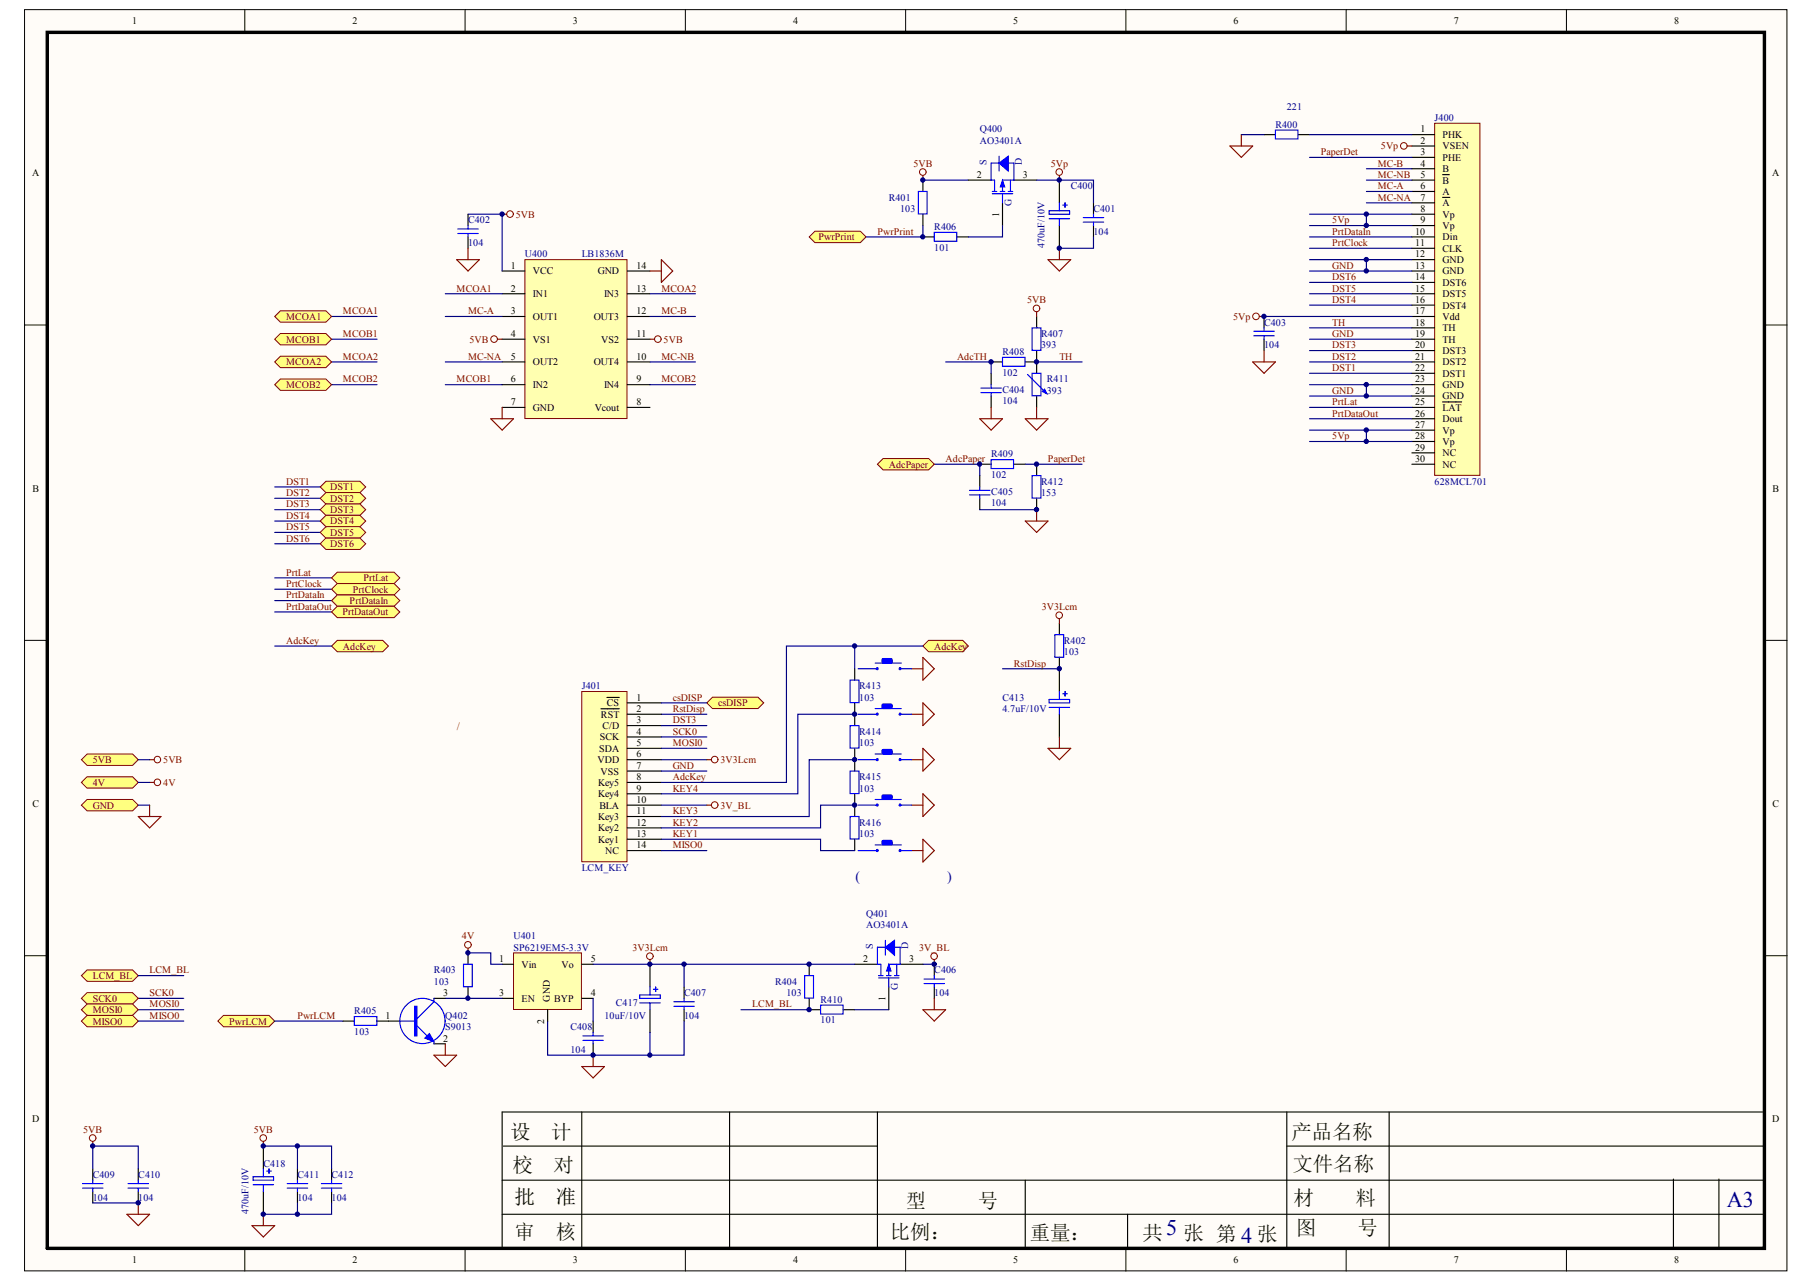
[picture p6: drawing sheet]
<svg xmlns="http://www.w3.org/2000/svg" width="297mm" height="210mm" viewBox="0 0 297 210" stroke-linecap="round" stroke-linejoin="round" font-family="sans-serif">
<defs><g id="words">
<text font-size="3.6" fill="#000080" x="282.3" y="197.3">A3</text>
<g font-size="3.3" fill="#080d02">
<text x="83.4" y="186.2">设</text>
<text x="83.8" y="191.6">校</text>
<text x="90.1" y="186.2">计</text>
<text x="90.5" y="191.6">对</text>
<text x="211.1" y="186.2">产品名称</text>
<text x="211.3" y="191.4">文件名称</text>
<text x="148.1" y="197.5">型</text>
<text x="159.9" y="197.5">号</text>
<text x="211.5" y="196.9">材</text>
<text x="221.6" y="196.9">料</text>
<text x="84.1" y="202.5">审</text>
<text x="90.8" y="202.5">核</text>
<text x="145.5" y="202.5">比例：</text>
<text x="168.3" y="202.7">重量：</text>
<text x="186.8" y="202.7">共5 张 第 4 张</text>
<text x="211.9" y="202">图</text>
<text x="221.9" y="202">号</text>
</g>
<g font-size="3.3">
<text x="84.1" y="196.8">批</text>
<text x="90.8" y="196.8">准</text>
</g>
<g font-size="2.3" fill="#000080">
<text x="139.9" y="144">(</text>
<text x="154.8" y="144">)</text>
</g>
<text font-size="1.8" fill="#f00" x="74.7" y="119.3">/</text>
<g font-size="1.6">
<text x="21.6" y="4">1</text>
<text x="57.6" y="4">2</text>
<text x="93.6" y="4">3</text>
<text x="129.6" y="4">4</text>
<text x="165.7" y="4">5</text>
<text x="201.7" y="4">6</text>
<text x="237.7" y="4">7</text>
<text x="273.7" y="4">8</text>
<text x="232.2" y="21.6">1</text>
<text x="232.2" y="23.5">2</text>
<text x="235.8" y="22.6">PHK</text>
<text x="5.3" y="28.8">A</text>
<text x="159.7" y="29.1">2</text>
<text x="167.2" y="29.1">3</text>
<text x="232.2" y="25.4">3</text>
<text x="232.2" y="27.2">4</text>
<text x="232.2" y="29.1">5</text>
<text x="235.8" y="24.4">VSEN</text>
<text x="235.8" y="26.3">PHE</text>
<text x="235.8" y="28.2">B</text>
<text x="289.7" y="28.8">A</text>
<text x="163.3" y="35.5" transform="rotate(-90 163.3 35.5)">1</text>
<text x="232.2" y="34.7">8</text>
<text x="232.2" y="30.9">6</text>
<text x="232.2" y="32.8">7</text>
<text x="235.8" y="35.6">Vp</text>
<text x="235.8" y="31.9">A</text>
<text x="235.8" y="33.7">A</text>
<text x="235.8" y="30">B</text>
<text x="231.4" y="38.4">10</text>
<text x="231.4" y="40.2">11</text>
<text x="232.2" y="36.5">9</text>
<text x="235.8" y="37.4">Vp</text>
<text x="235.8" y="39.3">Din</text>
<text x="235.8" y="41.2">CLK</text>
<text x="83.5" y="43.9">1</text>
<text x="83.5" y="47.7">2</text>
<text x="87.1" y="44.9">VCC</text>
<text x="97.7" y="44.9">GND</text>
<text x="104" y="47.7">13</text>
<text x="104" y="43.9">14</text>
<text x="231.4" y="42.1">12</text>
<text x="231.4" y="43.9">13</text>
<text x="231.4" y="45.8">14</text>
<text x="231.4" y="47.7">15</text>
<text x="235.8" y="43">GND</text>
<text x="235.8" y="44.9">GND</text>
<text x="235.8" y="46.7">DST6</text>
<text x="83.5" y="51.4">3</text>
<text x="87.1" y="48.6">IN1</text>
<text x="87.1" y="52.3">OUT1</text>
<text x="97.1" y="52.3">OUT3</text>
<text x="98.7" y="48.6">IN3</text>
<text x="104" y="51.4">12</text>
<text x="231.4" y="49.5">16</text>
<text x="231.4" y="51.4">17</text>
<text x="231.4" y="53.2">18</text>
<text x="235.8" y="48.6">DST5</text>
<text x="235.8" y="50.4">DST4</text>
<text x="235.8" y="52.3">Vdd</text>
<text x="83.5" y="55.1">4</text>
<text x="83.5" y="58.8">5</text>
<text x="87.1" y="56">VS1</text>
<text x="87.1" y="59.7">OUT2</text>
<text x="97.1" y="59.7">OUT4</text>
<text x="98.3" y="56">VS2</text>
<text x="104" y="58.8">10</text>
<text x="104" y="55.1">11</text>
<text x="231.4" y="55.1">19</text>
<text x="231.4" y="56.9">20</text>
<text x="231.4" y="58.8">21</text>
<text x="235.8" y="54.2">TH</text>
<text x="235.8" y="56">TH</text>
<text x="235.8" y="57.9">DST3</text>
<text x="235.8" y="59.7">DST2</text>
<text x="83.5" y="62.5">6</text>
<text x="87.1" y="63.4">IN2</text>
<text x="98.7" y="63.4">IN4</text>
<text x="104" y="62.5">9</text>
<text x="231.4" y="60.7">22</text>
<text x="231.4" y="62.5">23</text>
<text x="231.4" y="64.4">24</text>
<text x="235.8" y="61.6">DST1</text>
<text x="235.8" y="63.4">GND</text>
<text x="235.8" y="65.3">GND</text>
<text x="83.5" y="66.2">7</text>
<text x="87.1" y="67.2">GND</text>
<text x="97.2" y="67.2">Vcout</text>
<text x="104" y="66.2">8</text>
<text x="231.4" y="66.2">25</text>
<text x="231.4" y="68.1">26</text>
<text x="231.4" y="70">27</text>
<text x="231.4" y="71.8">28</text>
<text x="235.8" y="67.2">LAT</text>
<text x="235.8" y="69">Dout</text>
<text x="235.8" y="70.9">Vp</text>
<text x="231.4" y="73.7">29</text>
<text x="231.4" y="75.5">30</text>
<text x="235.8" y="74.6">NC</text>
<text x="235.8" y="76.5">NC</text>
<text x="235.8" y="72.7">Vp</text>
<text x="5.3" y="80.4">B</text>
<text x="289.8" y="80.4">B</text>
<text x="98.2" y="117.3">RST</text>
<text x="98.5" y="119.2">C/D</text>
<text x="99.2" y="115.5">CS</text>
<text x="104" y="114.5">1</text>
<text x="104" y="116.4">2</text>
<text x="104" y="118.3">3</text>
<text x="97.7" y="124.8">VDD</text>
<text x="97.9" y="122.9">SDA</text>
<text x="98.1" y="121">SCK</text>
<text x="104" y="120.1">4</text>
<text x="104" y="122">5</text>
<text x="104" y="123.8">6</text>
<text x="104" y="125.7">7</text>
<text x="5.3" y="131.9">C</text>
<text x="97.8" y="128.5">Key5</text>
<text x="97.8" y="130.3">Key4</text>
<text x="98.2" y="126.6">VSS</text>
<text x="104" y="127.5">8</text>
<text x="104" y="129.4">9</text>
<text x="104" y="131.3">10</text>
<text x="289.8" y="131.9">C</text>
<text x="97.8" y="134">Key3</text>
<text x="97.8" y="135.9">Key2</text>
<text x="97.8" y="137.8">Key1</text>
<text x="98" y="132.2">BLA</text>
<text x="104" y="133.1">11</text>
<text x="104" y="135">12</text>
<text x="104" y="136.8">13</text>
<text x="99" y="139.6">NC</text>
<text x="104" y="138.7">14</text>
<text x="81.6" y="157.3">1</text>
<text x="85.3" y="158.2">Vin</text>
<text x="91.8" y="158.2">Vo</text>
<text x="96.6" y="157.3">5</text>
<text x="141.1" y="157.3">2</text>
<text x="148.6" y="157.3">3</text>
<text x="63" y="166.6">1</text>
<text x="72.4" y="162.8">3</text>
<text x="81.6" y="162.8">3</text>
<text x="85.3" y="163.8">EN</text>
<text x="89" y="167.4" transform="rotate(-90 89 167.4)">2</text>
<text x="89.9" y="163.8" transform="rotate(-90 89.9 163.8)">GND</text>
<text x="90.6" y="163.8">BYP</text>
<text x="96.6" y="162.8">4</text>
<text x="144.7" y="163.7" transform="rotate(-90 144.7 163.7)">1</text>
<text x="72.4" y="170.3">2</text>
<text x="5.3" y="183.5">D</text>
<text x="289.7" y="183.5">D</text>
<text x="21.6" y="206.5">1</text>
<text x="57.6" y="206.5">2</text>
<text x="93.6" y="206.5">3</text>
<text x="129.6" y="206.5">4</text>
<text x="165.7" y="206.5">5</text>
<text x="201.7" y="206.5">6</text>
<text x="237.7" y="206.5">7</text>
<text x="273.7" y="206.5">8</text>
</g>
<g font-size="1.6" fill="#000080">
<text x="210.4" y="17.9">221</text>
<text x="160.2" y="21.6">Q400</text>
<text x="160.2" y="23.5">AO3401A</text>
<text x="208.5" y="20.9">R400</text>
<text x="234.5" y="19.8">J400</text>
<text x="161.3" y="27" transform="rotate(-90 161.3 27)">S</text>
<text x="167.1" y="27" transform="rotate(-90 167.1 27)">D</text>
<text x="145.3" y="32.8">R401</text>
<text x="147.2" y="34.7">103</text>
<text x="165.4" y="33.7" transform="rotate(-90 165.4 33.7)">G</text>
<text x="175" y="30.9">C400</text>
<text x="178.8" y="34.7">C401</text>
<text x="76.5" y="36.5">C402</text>
<text x="76.5" y="40.2">104</text>
<text x="152.7" y="37.6">R406</text>
<text x="152.7" y="41">101</text>
<text x="170.8" y="40.6" transform="rotate(-90 170.8 40.6)">470uF/10V</text>
<text x="178.8" y="38.4">104</text>
<text x="85.8" y="42.1">U400</text>
<text x="95.1" y="42.1">LB1836M</text>
<text x="206.6" y="53.2">C403</text>
<text x="163.9" y="58.1">R408</text>
<text x="170.2" y="55.1">R407</text>
<text x="170.2" y="56.9">393</text>
<text x="206.6" y="56.9">104</text>
<text x="163.9" y="64.2">C404</text>
<text x="163.9" y="61.4">102</text>
<text x="171.1" y="64.4">393</text>
<text x="171.1" y="62.5">R411</text>
<text x="163.9" y="66">104</text>
<text x="162" y="74.8">R409</text>
<text x="162" y="80.9">C405</text>
<text x="162" y="82.8">104</text>
<text x="162" y="78.1">102</text>
<text x="170.2" y="79.2">R412</text>
<text x="170.2" y="81.1">153</text>
<text x="234.5" y="79.2">628MCL701</text>
<text x="173.9" y="105.3">R402</text>
<text x="173.9" y="107.1">103</text>
<text x="95.1" y="112.7">J401</text>
<text x="140.5" y="112.7">R413</text>
<text x="140.5" y="114.5">103</text>
<text x="163.9" y="114.5">C413</text>
<text x="163.9" y="116.4">4.7uF/10V</text>
<text x="140.5" y="120.1">R414</text>
<text x="140.5" y="122">103</text>
<text x="140.5" y="127.5">R415</text>
<text x="140.5" y="129.4">103</text>
<text x="140.5" y="135">R416</text>
<text x="140.5" y="136.8">103</text>
<text x="95.1" y="142.4">LCM_KEY</text>
<text x="141.6" y="149.8">Q401</text>
<text x="83.9" y="153.6">U401</text>
<text x="83.9" y="155.4">SP6219EM5-3.3V</text>
<text x="141.6" y="151.7">AO3401A</text>
<text x="142.7" y="155.2" transform="rotate(-90 142.7 155.2)">S</text>
<text x="148.5" y="155.2" transform="rotate(-90 148.5 155.2)">D</text>
<text x="70.9" y="159.1">R403</text>
<text x="70.9" y="161">103</text>
<text x="126.7" y="161">R404</text>
<text x="146.8" y="161.9" transform="rotate(-90 146.8 161.9)">G</text>
<text x="152.7" y="159.1">C406</text>
<text x="57.9" y="165.8">R405</text>
<text x="72.8" y="166.6">Q402</text>
<text x="98.8" y="166.6">10uF/10V</text>
<text x="100.7" y="164.5">C417</text>
<text x="111.8" y="162.8">C407</text>
<text x="111.8" y="166.6">104</text>
<text x="128.6" y="162.8">103</text>
<text x="134.1" y="164">R410</text>
<text x="134.1" y="167.3">101</text>
<text x="152.7" y="162.8">104</text>
<text x="57.9" y="169.2">103</text>
<text x="72.8" y="168.4">S9013</text>
<text x="93.2" y="168.4">C408</text>
<text x="93.2" y="172.1">104</text>
<text x="43.1" y="190.7">C418</text>
<text x="15.2" y="192.6">C409</text>
<text x="15.2" y="196.3">104</text>
<text x="22.6" y="192.6">C410</text>
<text x="22.6" y="196.3">104</text>
<text x="48.6" y="192.6">C411</text>
<text x="48.6" y="196.3">104</text>
<text x="54.2" y="192.6">C412</text>
<text x="54.2" y="196.3">104</text>
<text x="40.6" y="198.5" transform="rotate(-90 40.6 198.5)">470uF/10V</text>
</g>
<g font-size="1.6" fill="#800000">
<text x="149.3" y="27.2">5VB</text>
<text x="171.8" y="27.2">5Vp</text>
<text x="215.9" y="25.4">PaperDet</text>
<text x="225.2" y="27.2">MC-B</text>
<text x="225.2" y="29.1">MC-NB</text>
<text x="225.8" y="24.4">5Vp</text>
<text x="84.3" y="35.6">5VB</text>
<text x="225.2" y="30.9">MC-A</text>
<text x="225.2" y="32.8">MC-NA</text>
<text x="133.8" y="39.3">PwrPrint</text>
<text x="143.4" y="38.4">PwrPrint</text>
<text x="217.8" y="36.5">5Vp</text>
<text x="217.8" y="40.2">PrtClock</text>
<text x="217.8" y="38.4">PrtDataIn</text>
<text x="74.7" y="47.7">MCOA1</text>
<text x="108.1" y="47.7">MCOA2</text>
<text x="217.8" y="43.9">GND</text>
<text x="217.8" y="47.7">DST5</text>
<text x="217.8" y="45.8">DST6</text>
<text x="46.8" y="52.3">MCOA1</text>
<text x="56.1" y="51.4">MCOA1</text>
<text x="76.5" y="51.4">MC-A</text>
<text x="108.1" y="51.4">MC-B</text>
<text x="167.9" y="49.5">5VB</text>
<text x="201.6" y="52.3">5Vp</text>
<text x="217.8" y="53.2">TH</text>
<text x="217.8" y="49.5">DST4</text>
<text x="46.8" y="56">MCOB1</text>
<text x="46.8" y="59.7">MCOA2</text>
<text x="56.1" y="55.1">MCOB1</text>
<text x="56.1" y="58.8">MCOA2</text>
<text x="76.5" y="58.8">MC-NA</text>
<text x="76.7" y="56">5VB</text>
<text x="108.1" y="58.8">MC-NB</text>
<text x="108.5" y="56">5VB</text>
<text x="156.5" y="58.8">AdcTH</text>
<text x="173.2" y="58.8">TH</text>
<text x="217.8" y="55.1">GND</text>
<text x="217.8" y="58.8">DST2</text>
<text x="217.8" y="56.9">DST3</text>
<text x="46.8" y="63.4">MCOB2</text>
<text x="56.1" y="62.5">MCOB2</text>
<text x="74.7" y="62.5">MCOB1</text>
<text x="108.1" y="62.5">MCOB2</text>
<text x="217.8" y="64.4">GND</text>
<text x="217.8" y="60.7">DST1</text>
<text x="217.8" y="71.8">5Vp</text>
<text x="217.8" y="66.2">PrtLat</text>
<text x="217.8" y="68.1">PrtDataOut</text>
<text x="145.3" y="76.5">AdcPaper</text>
<text x="154.6" y="75.5">AdcPaper</text>
<text x="171.3" y="75.5">PaperDet</text>
<text x="46.8" y="79.2">DST1</text>
<text x="46.8" y="81.1">DST2</text>
<text x="46.8" y="83">DST3</text>
<text x="54" y="80.2">DST1</text>
<text x="54" y="82">DST2</text>
<text x="54" y="83.9">DST3</text>
<text x="46.8" y="84.8">DST4</text>
<text x="46.8" y="86.7">DST5</text>
<text x="46.8" y="88.5">DST6</text>
<text x="54" y="85.7">DST4</text>
<text x="54" y="87.6">DST5</text>
<text x="54" y="89.5">DST6</text>
<text x="46.8" y="94.1">PrtLat</text>
<text x="46.8" y="96">PrtClock</text>
<text x="59.4" y="95">PrtLat</text>
<text x="46.8" y="97.8">PrtDataIn</text>
<text x="46.8" y="99.7">PrtDataOut</text>
<text x="56" y="100.6">PrtDataOut</text>
<text x="57.2" y="98.7">PrtDataIn</text>
<text x="57.7" y="96.9">PrtClock</text>
<text x="170.3" y="99.7">3V3Lcm</text>
<text x="46.8" y="105.3">AdcKey</text>
<text x="56.1" y="106.2">AdcKey</text>
<text x="152.7" y="106.2">AdcKey</text>
<text x="165.7" y="109">RstDisp</text>
<text x="110" y="114.5">csDISP</text>
<text x="110" y="116.4">RstDisp</text>
<text x="110" y="118.3">DST3</text>
<text x="117.4" y="115.5">csDISP</text>
<text x="15.2" y="124.8">5VB</text>
<text x="26.7" y="124.8">5VB</text>
<text x="110" y="120.1">SCK0</text>
<text x="110" y="122">MOSI0</text>
<text x="110" y="125.7">GND</text>
<text x="117.8" y="124.8">3V3Lcm</text>
<text x="15.2" y="128.5">4V</text>
<text x="26.7" y="128.5">4V</text>
<text x="110" y="129.4">KEY4</text>
<text x="110" y="127.5">AdcKey</text>
<text x="15.2" y="132.2">GND</text>
<text x="110" y="136.8">KEY1</text>
<text x="110" y="135">KEY2</text>
<text x="110" y="133.1">KEY3</text>
<text x="117.8" y="132.2">3V_BL</text>
<text x="110" y="138.7">MISO0</text>
<text x="75.5" y="153.6">4V</text>
<text x="103.4" y="155.4">3V3Lcm</text>
<text x="150.3" y="155.4">3V_BL</text>
<text x="15.2" y="160.1">LCM_BL</text>
<text x="24.5" y="159.1">LCM_BL</text>
<text x="15.2" y="163.8">SCK0</text>
<text x="15.2" y="165.6">MOSI0</text>
<text x="15.2" y="167.5">MISO0</text>
<text x="24.5" y="162.8">SCK0</text>
<text x="24.5" y="164.7">MOSI0</text>
<text x="24.5" y="166.6">MISO0</text>
<text x="37.5" y="167.5">PwrLCM</text>
<text x="48.6" y="166.6">PwrLCM</text>
<text x="123" y="164.7">LCM_BL</text>
<text x="13.6" y="185.1">5VB</text>
<text x="41.5" y="185.1">5VB</text>
</g>
</g></defs>
<g fill="#fffcf8" stroke="#000" stroke-width=".16">
<path d="M4 1.6h288.1v206.2h-288.1z"/>
<path d="M7.7 5.3h280.7v198.7h-280.7z"/>
</g>
<g fill="none" stroke="#000" stroke-width=".16">
<path d="M40 1.6v3.7M76 1.6v3.7M112 1.6v3.7M148 1.6v3.7M184.1 1.6v3.7M220.1 1.6v3.7M256.1 1.6v3.7M4 53.1h3.7M288.4 53.1h3.8M4 104.7h3.7M288.4 104.7h3.8M4 156.2h3.7"/>
<path d="M288.4 156.2h3.8M40 204.1v3.7M76 204.1v3.7M112 204.1v3.7M148 204.1v3.7M184.1 204.1v3.7M220.1 204.1v3.7M256.1 204.1v3.7"/>
</g>
<path d="M7.7 5.3h280.7v198.8h-280.7z" fill="none" stroke="#000" stroke-width=".56"/>
<path d="M82.1 198.5h206.3M82.1 192.9h206.3M82.1 181.8h206.3M82.3 187.4h61.1M95.1 181.8v22.1" fill="none" stroke="#080d02" stroke-width=".19"/>
<path d="M82.1 181.8v22.3M119.3 181.8v22.3M143.4 181.8v22.3M167.6 192.9v11.2M184.3 198.5v5.6M210.4 187.4h78M210.4 181.8v22.3M227.1 181.8v22.3M273.6 192.7v11.2M281 192.7v11.2" fill="none" stroke="#000" stroke-width=".19"/>
<path d="M234.5 20.2h7.4v57.5h-7.4z" fill="#ffffb0" stroke="#800000" stroke-width=".16"/>
<g fill="none" stroke="#000" stroke-width=".19">
<path d="M230.8 22h3.7M230.8 23.9h3.7M230.8 25.7h3.7M230.8 35h3.7M230.8 36.9h3.7M230.8 38.7h3.7M230.8 31.3h3.7M230.8 33.2h3.7M230.8 27.6h3.7M230.8 29.4h3.7M235.8 32.3h1.2M235.8 28.6h1.1"/>
<path d="M230.8 40.6h3.7M230.8 42.4h3.7M230.8 44.3h3.7M230.8 46.2h3.7M230.8 48h3.7M230.8 49.9h3.7M230.8 51.7h3.7M230.8 53.6h3.7M230.8 55.5h3.7M230.8 57.3h3.7M230.8 59.2h3.7M230.8 74h3.7"/>
<path d="M230.8 75.9h3.7M230.8 61h3.7M230.8 62.9h3.7M230.8 64.7h3.7M230.8 66.6h3.7M230.8 68.5h3.7M230.8 70.3h3.7M230.8 72.2h3.7M235.8 65.7h3.2"/>
</g>
<g fill="none" stroke="#000080" stroke-width=".19">
<path d="M214.1 35h16.7M214.1 36.9h16.7M214.1 38.7h16.7M206.6 51.7h24.2M214.1 40.6h16.7M214.1 42.4h16.7M214.1 44.3h16.7M214.1 46.2h16.7M214.1 48h16.7M214.1 49.9h16.7M214.1 53.6h16.7M214.1 55.5h16.7"/>
<path d="M214.1 57.3h16.7M214.1 59.2h16.7M214.1 61h16.7M214.1 62.9h16.7M214.1 64.7h16.7M214.1 66.6h16.7M214.1 68.5h16.7M214.1 70.3h16.7M214.1 72.2h16.7"/>
</g>
<path d="M85.8 42.4h16.7v26h-16.7z" fill="#ffffb0" stroke="#800000" stroke-width=".16"/>
<g fill="none" stroke="#000" stroke-width=".19">
<path d="M150.9 29.4v1.9M150.9 35v1.9M206.6 22h1.9M212.2 22h1.9M82.1 44.3h3.7M82.1 48h3.7M82.1 51.7h3.7M82.1 55.5h3.7M82.1 59.2h3.7M102.5 44.3h3.8M102.5 48h3.8M102.5 51.7h3.8"/>
<path d="M102.5 55.5h3.8M102.5 59.2h3.8M169.5 51.7v1.9M169.5 57.3v1.9M82.1 62.9h3.7M82.1 66.6h3.7M102.5 62.9h3.8M102.5 66.6h3.8"/>
</g>
<g fill="none" stroke="#000080" stroke-width=".19">
<path d="M214.1 22h16.7M214.1 25.7h16.7M223.4 35v1.9M223.4 27.6h7.4M223.4 29.4h7.4M223.4 31.3h7.4M223.4 33.2h7.4M54.2 51.7h7.4M54.2 59.2h7.4M54.2 55.5h7.4M72.8 51.7h9.3M72.8 59.2h9.3"/>
<path d="M72.8 48h9.3M106.3 51.7h7.4M106.3 59.2h7.4M106.3 48h7.4M223.4 42.4v1.9M54.2 62.9h7.4M72.8 62.9h9.3M106.3 62.9h7.4M223.4 62.9v1.8M223.4 70.3v1.9"/>
</g>
<path d="M150.1 31.3h1.5v3.7h-1.5zM208.5 21.3h3.7v1.4h-3.7zM168.7 53.6h1.5v3.7h-1.5z" fill="none" stroke="#00f" stroke-width=".19"/>
<path d="M150.9 28.7v.7M173.2 28.7v.7M230.1 23.9h.7M106.3 44.3h1.8M108.1 42.4l1.9 1.9-1.9 1.9zM80.2 68.5h3.7l-1.8 1.8zM82.1 66.6v1.9M76.5 155v.8" fill="none" stroke="#800000" stroke-width=".19"/>
<g fill="none" stroke="#800000" stroke-width=".16">
<circle cx="150.9" cy="28.1" r=".54"/>
<circle cx="173.2" cy="28.1" r=".53"/>
<circle cx="229.5" cy="23.9" r=".54"/>
<circle cx="76.5" cy="154.5" r=".54"/>
</g>
<g fill="#ffff80" stroke="#800000" stroke-width=".16">
<path d="M44.9 51.7l.9-.9h7.5l.9 .9-.9 1h-7.5z" fill-rule="evenodd"/>
<path d="M44.9 55.5l.9-1h7.5l.9 1-.9 .9h-7.5z" fill-rule="evenodd"/>
<path d="M44.9 59.2l.9-1h7.5l.9 1-.9 .9h-7.5z" fill-rule="evenodd"/>
<path d="M44.9 62.9l.9-.9h7.5l.9 .9-.9 .9h-7.5z" fill-rule="evenodd"/>
<path d="M115.6 114.9l.9-.9h7.4l.9 .9-.9 .9h-7.4z" fill-rule="evenodd"/>
</g>
<path d="M150.9 29.4h7.4M154.6 59.2h7.4v1.8M169.5 59.2h7.4M152.7 75.9h7.5v1.8M167.6 75.9h9.3M160.2 83.3h9.3M22.6 163.2h7.4M22.6 165.1h7.4M43.1 187.4h11.1v3.7M48.6 187.4v3.7M48.6 196.6v1.9M54.2 196.6v1.9h-11.1" fill="none" stroke="#000080" stroke-width=".19"/>
<g fill="none" stroke="#800000" stroke-width=".16">
<circle cx="80.8" cy="55.4" r=".54"/>
<circle cx="107.5" cy="55.4" r=".54"/>
<circle cx="169.4" cy="50.4" r=".54"/>
<circle cx="15.1" cy="186" r=".54"/>
<circle cx="43" cy="186" r=".54"/>
</g>
<path d="M81.3 55.5h.8M106.3 55.5h.7M169.5 51v.7M160.2 68.5h3.7l-1.9 1.8zM162 66.6v1.9M167.6 85.2h3.7l-1.8 1.8zM169.5 83.3v1.9M15.2 186.6v.8M43.1 186.6v.8M43.1 198.5v1.9M41.2 200.4h3.7l-1.8 1.8z" fill="none" stroke="#800000" stroke-width=".19"/>
<g fill="none" stroke="#000" stroke-width=".19">
<path d="M150.9 38.7h1.8M156.5 38.7h1.8M162 59.2h1.9M167.6 59.2h1.9M160.2 77.7v1.9M160.2 75.9h1.8M162 61v1.9M162 64.7v1.9M165.7 75.9h1.9M169.5 75.9v1.8M160.2 81.5v1.8M169.5 81.5v1.8"/>
<path d="M48.6 191.1v1.8M48.6 194.8v1.8M54.2 191.1v1.8M54.2 194.8v1.8"/>
</g>
<g fill="none" stroke="#00f" stroke-width=".19">
<path d="M152.7 38h3.7v1.4h-3.7zM163.9 58.4h3.7v1.5h-3.7zM160.2 79.6v.6M160.4 64.2h3.3M160.4 63.4h3.3M162 75.1h3.7v1.5h-3.7zM162 62.9v.5M162 64.2v.5M168.7 77.7h1.5v3.7h-1.5zM158.5 80.9h3.3M158.5 80.2h3.3M160.2 80.9v.6"/>
<path d="M47 193.5h3.3M47 194.2h3.3M48.6 192.9v.6M48.6 194.2v.6M52.5 193.5h3.4M52.5 194.2h3.4M54.2 192.9v.6M54.2 194.2v.6"/>
</g>
<g fill="#ffff80" stroke="#800000" stroke-width=".16">
<path d="M13.3 163.2l.9-.9h7.5l.9 .9-.9 .9h-7.5z" fill-rule="evenodd"/>
<path d="M13.3 165.1l.9-1h7.5l.9 1-.9 .9h-7.5z" fill-rule="evenodd"/>
<path d="M132.3 38.7l.9-.9h7.5l.9 .9-.9 1h-7.5z" fill-rule="evenodd"/>
</g>
<path d="M169.5 59.2v1.8M169.5 64.7v1.9M106.3 157.6v3.7M97 166.9v1.9M97 170.6v1.9M106.3 165.1v3.7" fill="none" stroke="#000" stroke-width=".19"/>
<path d="M168 61.2l2.8 2.8M168.7 61h1.5v3.7h-1.5zM95.3 169.3h3.3M95.3 170.1h3.3M97 168.8v.5M97 170.1v.5M104.6 162.6h3.3v.6h-3.3zM104.6 163.9h3.3M106.3 161.3v1.3M106.3 163.9v1.2M106.8 161.7h.8M107.2 161.3v.8" fill="none" stroke="#00f" stroke-width=".19"/>
<path d="M170.4 64l.4-.4 .3 .8z" fill="#00f" stroke="#00f" stroke-width=".19"/>
<path d="M167.6 68.5h3.7l-1.8 1.8zM169.5 66.6v1.9" fill="none" stroke="#800000" stroke-width=".19"/>
<path d="M89.5 166.9v5.6h16.8v-3.7" fill="none" stroke="#000080" stroke-width=".19"/>
<path d="M83.9 155.8h11.1v9.2h-11.1z" fill="#ffffb0" stroke="#800000" stroke-width=".16"/>
<path d="M76.5 35v1.9M76.5 38.7v1.9M173.2 101.9v1.9M173.2 107.5v1.8M82.1 157.6h1.8M95.1 157.6h1.9M82.1 163.2h1.8M89.5 165.1v1.8M95.1 163.2h1.9M111.8 161.3v1.9M111.8 165.1v1.8" fill="none" stroke="#000" stroke-width=".19"/>
<path d="M76.5 35h5.6v9.3M108.1 116.8h7.5M97 157.6h14.8v3.7M72.8 163.2h9.3M97 163.2v3.7M111.8 166.9v5.6h-5.5" fill="none" stroke="#000080" stroke-width=".19"/>
<path d="M74.7 42.4h3.7l-1.9 1.9zM76.5 40.6v1.8M173.2 101.2v.7M106.3 156.9v.7M95.1 174.4h3.7l-1.8 1.8zM97 172.5v1.9" fill="none" stroke="#800000" stroke-width=".19"/>
<g fill="none" stroke="#800000" stroke-width=".16">
<circle cx="173.2" cy="100.6" r=".53"/>
<circle cx="106.2" cy="156.3" r=".54"/>
</g>
<path d="M74.8 37.4h3.4M74.8 38.2h3.4M76.5 36.9v.5M76.5 38.2v.5M172.4 103.8h1.5v3.6h-1.5zM110.2 163.8h3.3M110.2 164.5h3.3M111.8 163.2v.6M111.8 164.5v.6" fill="none" stroke="#00f" stroke-width=".19"/>
<g fill="#ffff80" stroke="#800000" stroke-width=".16">
<path d="M143.4 75.9l1-.9h7.4l.9 .9-.9 .9h-7.4z" fill-rule="evenodd"/>
<path d="M54.2 105.6l.9-.9h7.5l.9 .9-.9 .9h-7.5z" fill-rule="evenodd"/>
<path d="M35.6 166.9l.9-.9h7.5l.9 .9-.9 1h-7.5z" fill-rule="evenodd"/>
<path d="M13.3 131.6l.9-.9h7.5l.9 .9-.9 1h-7.5z" fill-rule="evenodd"/>
</g>
<path d="M22.6 131.6h1.9" fill="none" stroke="#000080" stroke-width=".19"/>
<path d="M22.6 133.5h3.7l-1.8 1.8zM24.5 131.6v1.9" fill="none" stroke="#800000" stroke-width=".19"/>
<path d="M13.3 124.2l.9-.9h7.5l.9 .9-.9 .9h-7.5z" fill-rule="evenodd" fill="#ffff80" stroke="#800000" stroke-width=".16"/>
<g fill="none" stroke="#800000" stroke-width=".16">
<circle cx="205.3" cy="51.7" r=".54"/>
<circle cx="25.7" cy="124.2" r=".53"/>
</g>
<path d="M201.1 23.9h3.7l-1.9 1.8zM202.9 22v1.9M204.8 59.2h3.7l-1.9 1.8zM205.9 51.7h.7M206.6 57.3v1.9M24.5 124.2h.7" fill="none" stroke="#800000" stroke-width=".19"/>
<path d="M202.9 22h3.7M22.6 124.2h1.9" fill="none" stroke="#000080" stroke-width=".19"/>
<path d="M206.6 51.7v1.9M206.6 55.5v1.8M43.1 187.4v3.7M43.1 194.8v3.7" fill="none" stroke="#000" stroke-width=".19"/>
<path d="M205 54.2h3.3M205 54.9h3.3M206.6 53.6v.6M206.6 54.9v.6M41.4 192.4h3.3v.5h-3.3zM41.4 193.7h3.3M43.1 191.1v1.3M43.1 193.7v1.1M43.6 191.4h.8M44 191.1v.7" fill="none" stroke="#00f" stroke-width=".19"/>
<path d="M13.3 127.9l.9-.9h7.5l.9 .9-.9 .9h-7.5z" fill-rule="evenodd" fill="#ffff80" stroke="#800000" stroke-width=".16"/>
<g fill="none" stroke="#800000" stroke-width=".16">
<circle cx="25.7" cy="127.9" r=".53"/>
<circle cx="152.7" cy="156.3" r=".53"/>
</g>
<path d="M24.5 127.9h.7M171.3 122.3h3.7l-1.8 1.9zM173.2 120.5v1.8M152.7 156.9v.7M70.9 172.5h3.8l-1.9 1.9zM72.8 170.6v1.9M20.7 198.5h3.8l-1.9 1.9zM22.6 196.6v1.9" fill="none" stroke="#800000" stroke-width=".19"/>
<path d="M150.9 36.9v1.8h-9.3M163.9 36.9v1.8h-5.6M22.6 127.9h1.9M76.5 155.8h3.7v1.8h1.9M150.9 157.6h1.8M44.9 166.9h11.2M121.1 165.1h11.2M139.7 165.1h5.6M15.2 191.1v-3.7h7.4v3.7M15.2 196.6h7.4" fill="none" stroke="#000080" stroke-width=".19"/>
<g fill="none" stroke="#000" stroke-width=".19">
<path d="M158.3 29.4h3.7M163.9 33.2v3.7M165.7 29.4h3.8M173.2 109.3v3.7M173.2 116.8v3.7M76.5 155.8v1.8M132.3 157.6v1.9M139.7 157.6h3.7M147.2 157.6h3.7M56.1 166.9h1.8M61.6 166.9h3.8M70.9 163.2h1.9"/>
<path d="M70.9 170.6h1.9M76.5 161.3v1.9M132.3 163.2v1.9h1.8M137.9 165.1h1.8M145.3 161.3v3.8M15.2 191.1v1.8M15.2 194.8v1.8M22.6 191.1v1.8M22.6 194.8v1.8"/>
</g>
<g fill="none" stroke="#00f" stroke-width=".19">
<path d="M162.2 31.7h3.4M162.2 31.3h.8M162.6 31.3v-1.9h-.6v-2.7h3.7v2.7h-1.8v1.9M163.3 25.5v2.5M163.5 31.3h.8M163.9 31.7v1.5M164.8 31.3h.8M165.2 29.4v1.9M171.5 114.3h3.4v.6h-3.4zM171.5 115.6h3.4M173.2 113v1.3M173.2 115.6v1.2"/>
<path d="M173.7 113.4h.8M174.1 113v.8M75.8 157.6h1.4v3.7h-1.4zM131.5 159.5h1.5v3.7h-1.5zM143.6 159.9h3.4M143.6 159.5h.8M144 159.5v-1.9h-.6v-2.8h3.8v2.8h-1.9v1.9M144.7 153.7v2.4M144.9 159.5h.8M145.3 159.9v1.4M146.2 159.5h.8M146.6 157.6v1.9"/>
<path d="M57.9 166.2h3.7v1.4h-3.7zM65.4 166.9h2.7M68.1 167.7l1.7 1.6M70.9 163.2v.6l-2.8 2.8M70.9 170.3v.3M134.1 164.3h3.7v1.5h-3.7zM13.5 193.5h3.3M13.5 194.2h3.3M15.2 192.9v.6M15.2 194.2v.6M20.9 193.5h3.4M20.9 194.2h3.4"/>
<path d="M22.6 192.9v.6M22.6 194.2v.6"/>
<circle cx="69.1" cy="166.9" r="3.7"/>
</g>
<g fill="#00f" stroke="#00f" stroke-width=".19">
<path d="M69.4 169.7l.8-.7 .7 1.3z"/>
<path d="M144.7 154.8l1.5-1.1v2.4z"/>
<path d="M163.3 26.7l1.5-1.2v2.5z"/>
<path d="M67.8 164.5h.3v4.8h-.3z" fill-rule="evenodd"/>
</g>
<g fill="#00f" stroke="#00f" stroke-width=".16">
<path d="M145.3 157.6l.4 1.1h-.8z"/>
<path d="M163.9 29.4l.4 1.2h-.8z"/>
</g>
<path d="M13.3 159.5l.9-.9h7.5l.9 .9-.9 .9h-7.5z" fill-rule="evenodd" fill="#ffff80" stroke="#800000" stroke-width=".16"/>
<g fill="none" stroke="#000080" stroke-width=".19">
<path d="M169.5 29.4h9.3v3.8M178.8 38.7v1.9h-5.6M44.9 79.6h7.4M44.9 81.5h7.4M44.9 83.3h7.4M44.9 85.2h7.4M44.9 87h7.4M44.9 88.9h7.4M44.9 94.5h9.3M44.9 96.3h9.3M44.9 98.2h9.3M44.9 100h9.3"/>
<path d="M22.6 159.5h7.4M111.8 157.6h27.9"/>
</g>
<path d="M173.2 29.4v3.8M173.2 36.9v3.7M178.8 33.2v1.8M178.8 36.9v1.8M152.7 157.6v1.9M152.7 161.3v1.9" fill="none" stroke="#000" stroke-width=".19"/>
<g fill="none" stroke="#00f" stroke-width=".19">
<path d="M171.5 34.5h3.4v.5h-3.4zM171.5 35.8h3.4M173.2 33.2v1.3M173.2 35.8v1.1M173.7 33.5h.8M174.1 33.2v.7M177.1 35.6h3.3M177.1 36.3h3.3M178.8 35v.6M178.8 36.3v.6M152.7 159.5v.5M151.1 160h3.3"/>
<path d="M151.1 160.8h3.3M152.7 160.8v.5"/>
</g>
<path d="M82.1 35h.7M171.3 42.4h3.7l-1.8 1.9zM173.2 40.6v1.8M150.9 165.1h3.7l-1.9 1.8zM152.7 163.2v1.9" fill="none" stroke="#800000" stroke-width=".19"/>
<circle cx="83.4" cy="35" r=".54" fill="none" stroke="#800000" stroke-width=".16"/>
<g fill="#ffff80" stroke="#800000" stroke-width=".16">
<path d="M54.2 94.5l.9-1h9.3l1 1-1 .9h-9.3z" fill-rule="evenodd"/>
<path d="M54.2 96.3l.9-.9h9.3l1 .9-1 1h-9.3z" fill-rule="evenodd"/>
<path d="M54.2 98.2l.9-.9h9.3l1 .9-1 .9h-9.3z" fill-rule="evenodd"/>
<path d="M54.2 100l.9-.9h9.3l1 .9-1 1h-9.3z" fill-rule="evenodd"/>
<path d="M52.3 79.6l1-.9h5.6l.9 .9-.9 .9h-5.6z" fill-rule="evenodd"/>
<path d="M52.3 81.5l1-1h5.6l.9 1-.9 .9h-5.6z" fill-rule="evenodd"/>
<path d="M52.3 83.3l1-.9h5.6l.9 .9-.9 .9h-5.6z" fill-rule="evenodd"/>
<path d="M52.3 85.2l1-1h5.6l.9 1-.9 .9h-5.6z" fill-rule="evenodd"/>
<path d="M52.3 87l1-.9h5.6l.9 .9-.9 1h-5.6z" fill-rule="evenodd"/>
<path d="M52.3 88.9l1-.9h5.6l.9 .9-.9 .9h-5.6z" fill-rule="evenodd"/>
<path d="M13.3 166.9l.9-.9h7.5l.9 .9-.9 1h-7.5z" fill-rule="evenodd"/>
</g>
<path d="M22.6 166.9h7.4" fill="none" stroke="#000080" stroke-width=".19"/>
<path d="M95.1 113h7.4v27.9h-7.4z" fill="#ffffb0" stroke="#800000" stroke-width=".16"/>
<g fill="none" stroke="#000" stroke-width=".19">
<path d="M98.2 115.9h3M99.2 114h2M102.5 114.9h5.6M102.5 116.8h5.6M102.5 118.6h5.6M139.7 109.3v1.9M139.7 114.9v3.7M102.5 120.5h5.6M102.5 122.3h5.6M102.5 124.2h5.6M102.5 126.1h5.6M102.5 127.9h5.6"/>
<path d="M102.5 129.8h5.6M102.5 131.6h5.6M102.5 133.5h5.6M102.5 135.3h5.6M102.5 137.2h5.6M102.5 139.1h5.6M139.7 122.3v3.8M139.7 129.8v3.7M139.7 137.2v1.9"/>
</g>
<path d="M108.1 114.9h7.5M108.1 118.6h7.5M108.1 120.5h7.5M108.1 122.3h7.5M108.1 124.2h7.5M108.1 131.6h7.5M108.1 139.1h7.5" fill="none" stroke="#000080" stroke-width=".19"/>
<g fill="none" stroke="#800000" stroke-width=".16">
<circle cx="116.8" cy="124.2" r=".54"/>
<circle cx="116.8" cy="131.6" r=".54"/>
</g>
<path d="M115.6 124.2h.7M115.6 131.6h.7" fill="none" stroke="#800000" stroke-width=".19"/>
<path d="M139 111.2h1.4v3.7h-1.4zM139 118.6h1.4v3.7h-1.4zM139 126.1h1.4v3.6h-1.4zM139 133.5h1.4v3.7h-1.4z" fill="none" stroke="#00f" stroke-width=".19"/>
<path d="M150.9 105.6l.9-.9h5.6l.9 .9-.9 .9h-5.6z" fill-rule="evenodd" fill="#ffff80" stroke="#800000" stroke-width=".16"/>
<path d="M44.9 105.6h9.3M139.7 116.8h-9.3v13h-22.3M139.7 105.6v3.7M150.9 105.6h-22.3v22.3h-20.5M163.9 109.3h9.3M108.1 137.2h26v1.9h5.6M108.1 126.1h7.5M139.7 124.2h-7.4v9.3h-24.2M139.7 131.6h-5.6v3.7h-26" fill="none" stroke="#000080" stroke-width=".19"/>
<path d="M149 116.8h1.9M149 109.3h1.9M150.9 107.5l1.8 1.8-1.8 1.9zM150.9 114.9l1.8 1.9-1.8 1.8zM149 139.1h1.9M149 131.6h1.9M149 124.2h1.9M150.9 122.3l1.8 1.9-1.8 1.9zM150.9 129.8l1.8 1.8-1.8 1.9zM150.9 137.2l1.8 1.9-1.8 1.8z" fill="none" stroke="#800000" stroke-width=".19"/>
<g fill="none" stroke="#00f" stroke-width=".19">
<path d="M140.3 116.8h3.1M140.3 109.3h3.1M143.1 115.8h4.2M143.1 108.4h4.2M143.3 116.6h.2v.2l-.2 .1v-.1M143.3 109.2h.2v.2l-.1 .1-.1-.2M147 116.6h.2l.1 .2-.3 .1v-.1M147 109.2h.2l.1 .2-.2 .1-.1-.2M147.2 116.8h1.8M147.2 109.3h1.8M140.3 139.1h3.1M140.3 131.6h3.1"/>
<path d="M140.3 124.2h3.1M143.1 138.1h4.2M143.1 130.7h4.2M143.1 123.3h4.2M143.3 138.9h.2v.2l-.1 .1-.1-.1M143.3 131.5h.2v.2h-.2v-.1M143.3 124.1l.2-.1v.3h-.2v-.1M147 138.9h.2l.1 .2-.2 .1-.1-.1M147 131.5h.2l.1 .2h-.3v-.1M147 124.1l.2-.1 .1 .3h-.3v-.1M147.2 139.1h1.8M147.2 131.6h1.8"/>
<path d="M147.2 124.2h1.8"/>
</g>
<g fill="none" stroke="#00f" stroke-width=".56">
<path d="M144.4 115.6h1.3M144.4 115.5h1.3M144.4 115.3h1.3M144.4 108.2h1.3M144.4 108h1.3M144.4 107.8h1.3M144.4 137.9h1.3M144.4 137.8h1.3M144.4 137.6h1.3M144.4 130.5h1.3M144.4 130.3h1.3M144.4 130.1h1.3"/>
<path d="M144.4 123.1h1.3M144.4 122.9h1.3M144.4 122.7h1.3"/>
</g>
<g fill="#000080" stroke="#000080" stroke-width=".16">
<circle cx="15.1" cy="187.3" r=".35"/>
<circle cx="22.6" cy="196.6" r=".35"/>
<circle cx="43" cy="198.5" r=".35"/>
<circle cx="43" cy="187.3" r=".35"/>
<circle cx="48.6" cy="198.5" r=".35"/>
<circle cx="48.6" cy="187.3" r=".35"/>
<circle cx="76.5" cy="163.2" r=".35"/>
<circle cx="76.5" cy="155.8" r=".35"/>
<circle cx="82.1" cy="35" r=".35"/>
<circle cx="96.9" cy="172.5" r=".35"/>
<circle cx="106.2" cy="172.5" r=".35"/>
<circle cx="106.2" cy="157.6" r=".35"/>
<circle cx="111.8" cy="157.6" r=".35"/>
<circle cx="132.3" cy="165" r=".35"/>
<circle cx="132.3" cy="157.6" r=".35"/>
<circle cx="139.7" cy="131.6" r=".35"/>
<circle cx="139.7" cy="124.2" r=".35"/>
<circle cx="139.7" cy="116.7" r=".35"/>
<circle cx="139.7" cy="105.6" r=".35"/>
<circle cx="150.8" cy="38.7" r=".35"/>
<circle cx="150.8" cy="29.4" r=".35"/>
<circle cx="152.7" cy="157.6" r=".35"/>
<circle cx="160.1" cy="75.9" r=".35"/>
<circle cx="162" cy="59.1" r=".35"/>
<circle cx="169.4" cy="83.3" r=".35"/>
<circle cx="169.4" cy="75.9" r=".35"/>
<circle cx="169.4" cy="59.1" r=".35"/>
<circle cx="173.2" cy="109.3" r=".35"/>
<circle cx="173.2" cy="40.6" r=".35"/>
<circle cx="173.2" cy="29.4" r=".35"/>
<circle cx="206.6" cy="51.7" r=".35"/>
<circle cx="223.4" cy="72.2" r=".35"/>
<circle cx="223.4" cy="70.3" r=".35"/>
<circle cx="223.4" cy="64.7" r=".35"/>
<circle cx="223.4" cy="62.9" r=".35"/>
<circle cx="223.4" cy="44.3" r=".35"/>
<circle cx="223.4" cy="42.4" r=".35"/>
<circle cx="223.4" cy="36.9" r=".35"/>
<circle cx="223.4" cy="35" r=".35"/>
</g>
<use href="#words"/>
</svg>
